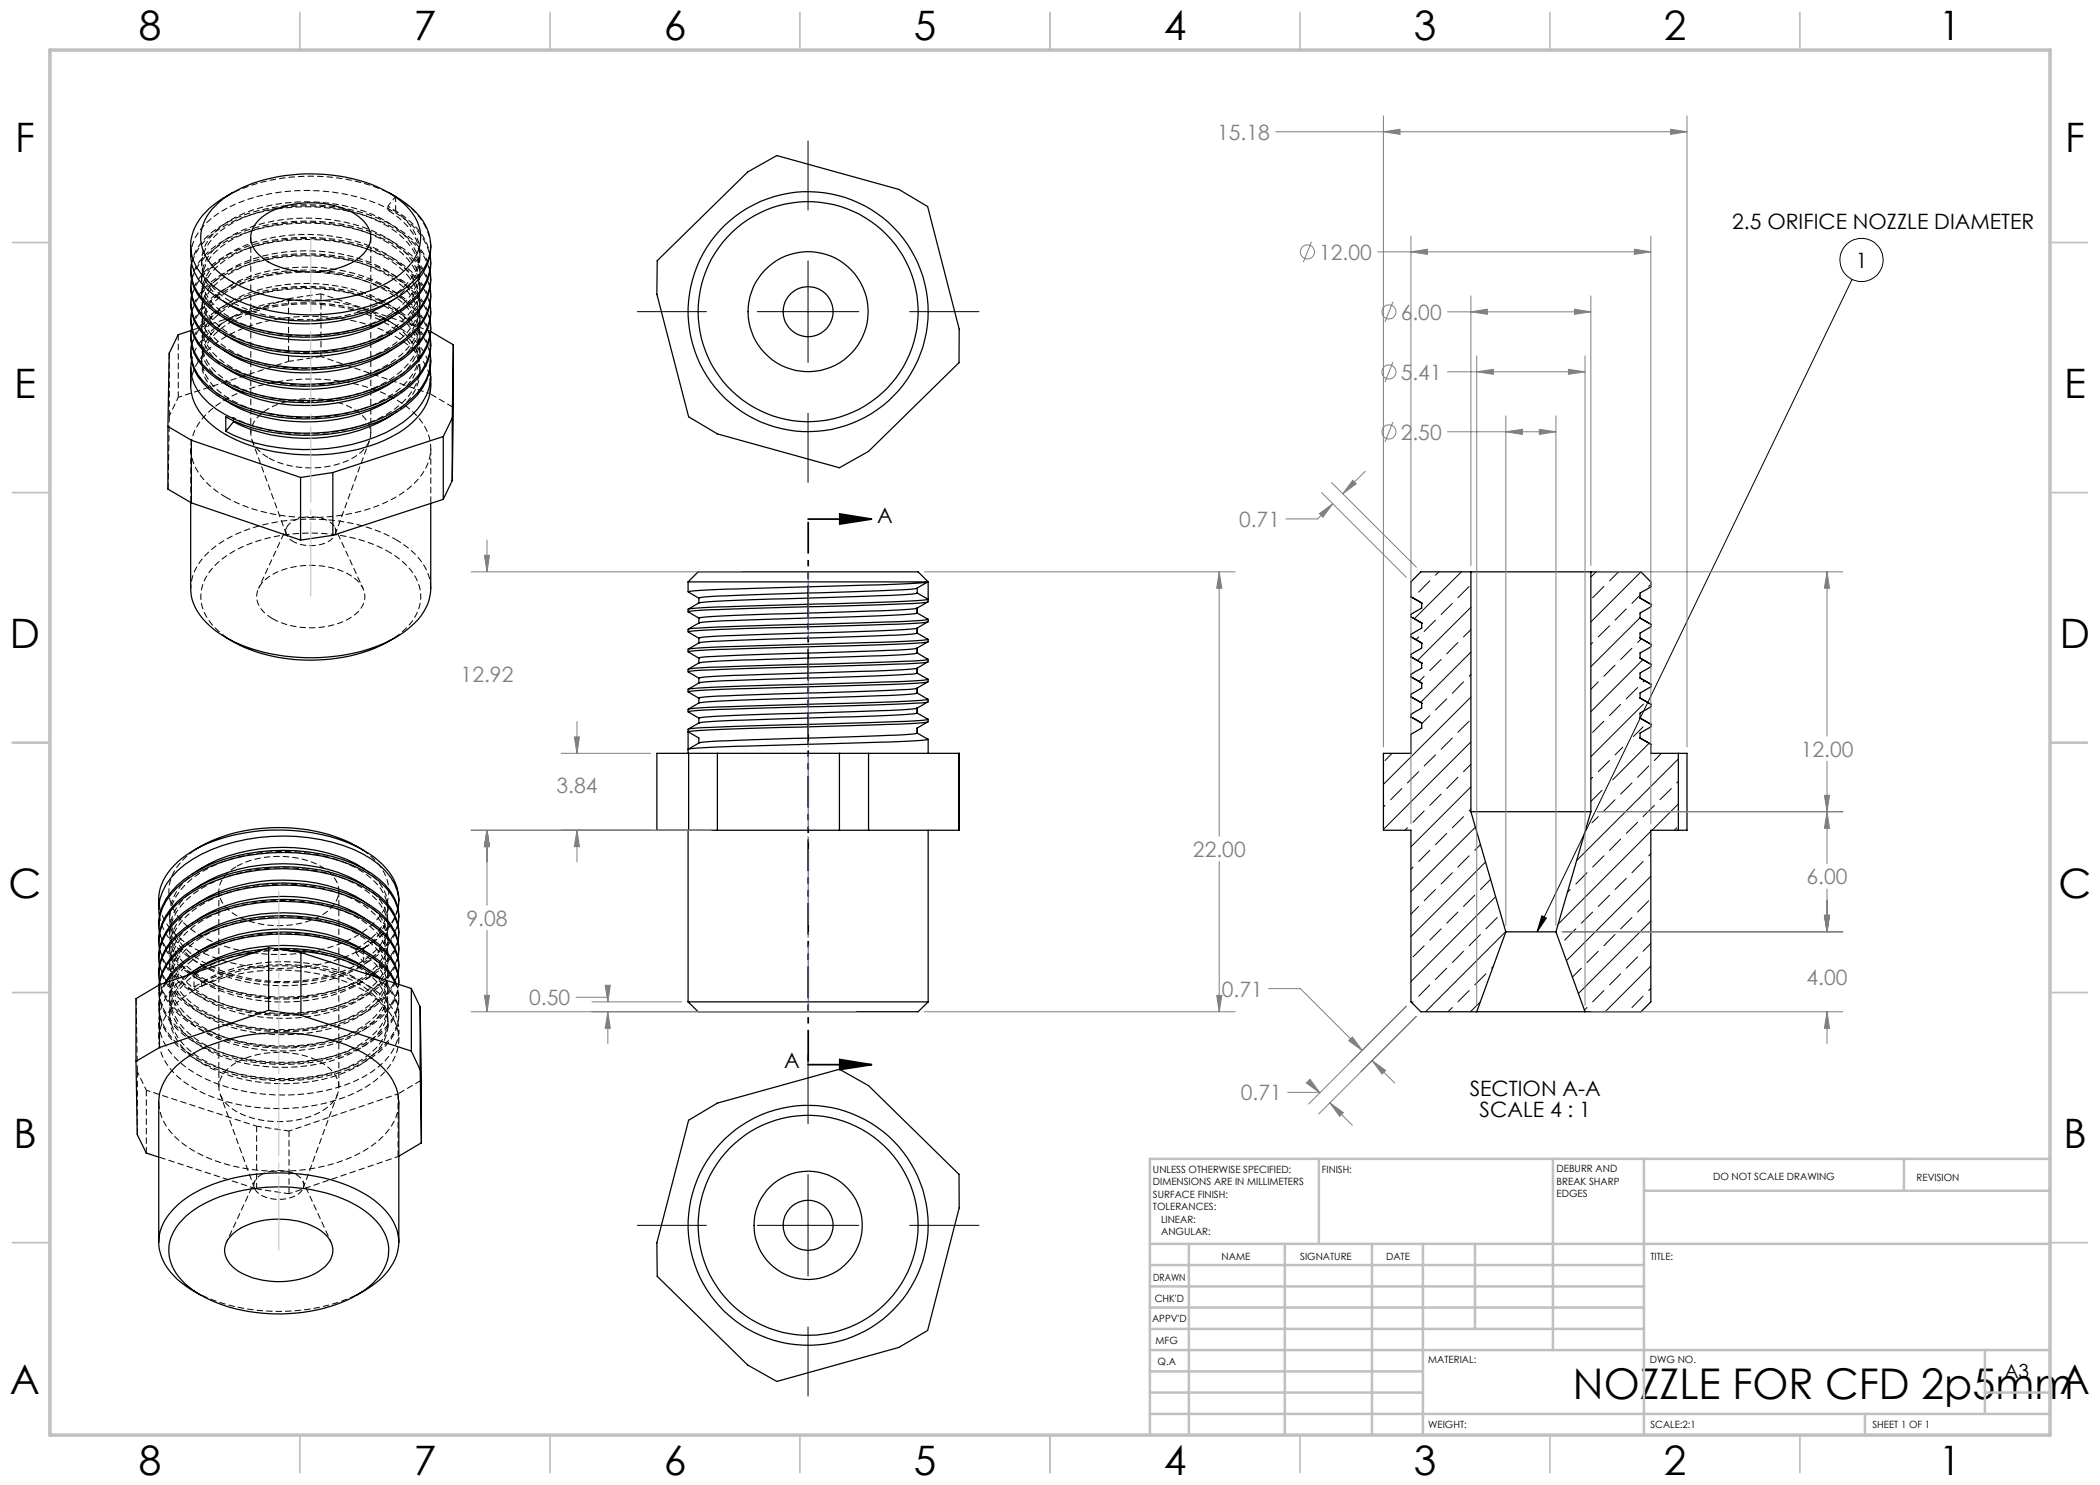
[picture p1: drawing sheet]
<svg xmlns="http://www.w3.org/2000/svg" width="420mm" height="297mm" viewBox="0 0 420 297" stroke-linecap="round" stroke-linejoin="round" font-family="sans-serif">
<defs><g id="words">
<text font-size="8.5" x="314.6" y="279.7">NOZZLE FOR CFD 2p5mmA</text>
<g font-size="8.1">
<text x="27.7" y="8">8</text>
<text x="82.7" y="8">7</text>
<text x="132.7" y="8">6</text>
<text x="182.7" y="8">5</text>
<text x="232.7" y="8">4</text>
<text x="282.7" y="8">3</text>
<text x="332.7" y="8">2</text>
<text x="387.7" y="8">1</text>
<text x="3" y="30.4">F</text>
<text x="413" y="30.4">F</text>
<text x="2.8" y="79.6">E</text>
<text x="412.8" y="79.6">E</text>
<text x="2" y="129.6">D</text>
<text x="412" y="129.6">D</text>
<text x="1.7" y="179.6">C</text>
<text x="411.7" y="179.6">C</text>
<text x="2.7" y="229.6">B</text>
<text x="412.7" y="229.6">B</text>
<text x="2" y="278.9">A</text>
<text x="27.7" y="295">8</text>
<text x="82.7" y="295">7</text>
<text x="132.7" y="295">6</text>
<text x="182.7" y="295">5</text>
<text x="232.7" y="295">4</text>
<text x="282.7" y="295">3</text>
<text x="332.7" y="295">2</text>
<text x="387.7" y="295">1</text>
</g>
<g font-size="4.2" fill="#808080">
<text x="243.4" y="27.9">15.18</text>
<text x="263.8" y="51.9">12.00</text>
<text x="280.1" y="63.9">6.00</text>
<text x="280.1" y="75.9">5.41</text>
<text x="280.1" y="87.9">2.50</text>
<text x="247.8" y="105.4">0.71</text>
<text x="92.1" y="136.5">12.92</text>
<text x="360.1" y="151.3">12.00</text>
<text x="111.3" y="158.6">3.84</text>
<text x="238.6" y="171.3">22.00</text>
<text x="361.3" y="176.9">6.00</text>
<text x="93.3" y="185.2">9.08</text>
<text x="361.3" y="196.9">4.00</text>
<text x="105.8" y="201.1">0.50</text>
<text x="244.4" y="199.3">0.71</text>
<text x="248.2" y="220.1">0.71</text>
</g>
<g font-size="4.2">
<text x="346.4" y="45.9">2.5 ORIFICE NOZZLE DIAMETER</text>
<text x="371.2" y="53.5">1</text>
<text x="175.4" y="104.5">A</text>
<text x="156.9" y="213.6">A</text>
<text x="294" y="219.2">SECTION A-A</text>
<text x="295.9" y="223.4">SCALE 4 : 1</text>
</g>
<text font-size="3.9" x="400.9" y="275.5">A3</text>
<g font-size="2">
<text x="230.6" y="234.6">UNLESS OTHERWISE SPECIFIED:</text>
<text x="230.6" y="237.1">DIMENSIONS ARE IN MILLIMETERS</text>
<text x="230.6" y="239.6">SURFACE FINISH:</text>
<text x="264.4" y="234.6">FINISH:</text>
<text x="311.3" y="234.5">DEBURR AND</text>
<text x="311.3" y="237">BREAK SHARP</text>
<text x="311.3" y="239.5">EDGES</text>
<text x="342.6" y="236">DO NOT SCALE DRAWING</text>
<text x="383.3" y="236.2">REVISION</text>
<text x="230.6" y="242.1">TOLERANCES:</text>
<text x="232.2" y="244.6">LINEAR:</text>
<text x="232.2" y="247.1">ANGULAR:</text>
<text x="244.3" y="252">NAME</text>
<text x="260" y="251.9">SIGNATURE</text>
<text x="277.2" y="251.9">DATE</text>
<text x="330.1" y="251.9">TITLE:</text>
<text x="230.6" y="256.1">DRAWN</text>
<text x="230.9" y="260.3">CHK'D</text>
<text x="230.4" y="264.4">APPV'D</text>
<text x="231.1" y="268.8">MFG</text>
<text x="231.5" y="273">Q.A</text>
<text x="285.6" y="272.5">MATERIAL:</text>
<text x="330" y="272.5">DWG NO.</text>
<text x="285.6" y="285.5">WEIGHT:</text>
<text x="330.1" y="285.6">SCALE:2:1</text>
<text x="374.5" y="285.6">SHEET 1 OF 1</text>
</g>
</g></defs>
<g fill="none" stroke="#000" stroke-width=".25">
<path d="M46.6 38.5a17.9 17.9 0 0 0-7.2 6.2 8.8 8.8 0 0 0 1.9 11.2 24.8 24.8 0 0 0 12.9 6.3 37.9 37.9 0 0 0 24.1-2.9 14.4 14.4 0 0 0 7.5-7.8 9.3 9.3 0 0 0-3.1-9.6l-1.7-1.3-1.9-1.3M77.7 38.5l1.4 .8M38.1 49.1a10.9 10.9 0 0 0 1.5 6.6 19.7 19.7 0 0 0 11.3 7.2 39.3 39.3 0 0 0 26.3-2.1 16.7 16.7 0 0 0 8.1-7.5l.5-1.5 .3-2.3M43.1 41.2a23.5 23.5 0 0 1 12.5-5.9 35.4 35.4 0 0 1 20.6 2.4 13.8 13.8 0 0 1 7.5 7.3 8.5 8.5 0 0 1-2.8 9.1 26.6 26.6 0 0 1-15.5 5.9 32.4 32.4 0 0 1-19.8-4.1 10.4 10.4 0 0 1-5.5-8.7 9.1 9.1 0 0 1 3-6zM51.5 44.2a14.7 14.7 0 0 1 10.9-3.6 15 15 0 0 1 10.1 3.4 4.5 4.5 0 0 1-.3 7.2 14.7 14.7 0 0 1-9.3 3.2 16.3 16.3 0 0 1-10.5-2.9 4.6 4.6 0 0 1-.9-7.3zM86 50.9a9.5 9.5 0 0 1-2.5 8.1 23 23 0 0 1-10.6 6.3 38.9 38.9 0 0 1-26.2-1.1 15.4 15.4 0 0 1-7.9-7 7.5 7.5 0 0 1-.5-4.6M86 54.2a9.5 9.5 0 0 1-2.5 8.1 26.1 26.1 0 0 1-15.4 7.4 36.6 36.6 0 0 1-23.2-3.2 12.6 12.6 0 0 1-6.5-7.4l-.2-1.4 .1-1.9M86 57.5a9.5 9.5 0 0 1-2.5 8 24.5 24.5 0 0 1-13 7 38.7 38.7 0 0 1-23.8-1.8 15.4 15.4 0 0 1-7.9-7 7.5 7.5 0 0 1-.5-4.6M86.1 52.8a10.7 10.7 0 0 1-3.9 7.9 29.7 29.7 0 0 1-16.6 6.5 36.2 36.2 0 0 1-20.7-3.5 12.6 12.6 0 0 1-6.5-7.4l-.3-2.3M86.1 56.1a10.5 10.5 0 0 1-3.9 7.9 30.1 30.1 0 0 1-16.6 6.5 38.3 38.3 0 0 1-18.9-2.6 15.4 15.4 0 0 1-7.9-7 9.4 9.4 0 0 1-.7-3.6M86.1 59.3a10.7 10.7 0 0 1-3.9 8 29.7 29.7 0 0 1-16.6 6.5 37.3 37.3 0 0 1-18.9-2.7 15.2 15.2 0 0 1-7.9-6.9 9.4 9.4 0 0 1-.7-3.7M86.1 49.1v.4"/>
<path d="M86.1 52.4v.4M86.1 55.6v.5M86.1 58.9v.4M131.4 52.1l18.1-17.7 5.9-3.3 24.4 6.8 5.7 3.4 6.3 24.5v6.7l-18.1 17.8-5.8 3.3-24.4-6.8-5.8-3.4-6.3-24.6zM38.1 73.6v3.5a10.9 10.9 0 0 0 5.2 8.6 33.6 33.6 0 0 0 20.1 5.3 33 33 0 0 0 17.4-5.1 11.4 11.4 0 0 0 5.3-8.5v-2.2M38.2 66.1l-2.6 .9-1.8 3.7-.2 14.6M78.5 60.1a30.2 30.2 0 0 1-17.7 4.7 28.9 28.9 0 0 1-15.8-4.4M78.5 63.4a32 32 0 0 1-20 4.5 27.2 27.2 0 0 1-13.5-4.2M78.5 66.6a32.1 32.1 0 0 1-22.2 4.4 25.5 25.5 0 0 1-11.3-4M78.5 69.9a30.9 30.9 0 0 1-17.7 4.7 28.9 28.9 0 0 1-15.8-4.4M78.5 73.1a32.1 32.1 0 0 1-22.2 4.4 25.5 25.5 0 0 1-11.3-4M78.5 76.4a30.2 30.2 0 0 1-17.7 4.7 28.9 28.9 0 0 1-15.8-4.3"/>
<path d="M78.5 79.7a32.6 32.6 0 0 1-22.2 4.4 26.7 26.7 0 0 1-11.3-4.1M86 60.7a9.5 9.5 0 0 1-2.5 8.1 26.1 26.1 0 0 1-15.4 7.5 38.5 38.5 0 0 1-21.4-2.3 15.2 15.2 0 0 1-7.9-7 7.5 7.5 0 0 1-.5-4.6M86 64a9.5 9.5 0 0 1-2.5 8.1 26.1 26.1 0 0 1-15.4 7.4 36.6 36.6 0 0 1-23.2-3.2 12.6 12.6 0 0 1-6.5-7.4l-.2-1.4 .1-1.9M86 67.3a9.5 9.5 0 0 1-2.5 8 23 23 0 0 1-10.6 6.4 38.9 38.9 0 0 1-26.2-1.2 15.4 15.4 0 0 1-7.9-6.9 7.5 7.5 0 0 1-.5-4.7M86 70.6a9.5 9.5 0 0 1-2.5 8 26.1 26.1 0 0 1-15.4 7.5 36.6 36.6 0 0 1-23.2-3.2 12.6 12.6 0 0 1-6.5-7.4l-.2-1.4 .1-1.9M86 73.8a9.6 9.6 0 0 1-2.5 8.1 24.5 24.5 0 0 1-13 7 38.7 38.7 0 0 1-23.8-1.8l-1.5-.8M86.1 62.6a10.5 10.5 0 0 1-3.9 7.9 30.1 30.1 0 0 1-16.6 6.5 36.2 36.2 0 0 1-20.7-3.5 12.6 12.6 0 0 1-6.5-7.4l-.3-2.3M86.1 65.9a10.7 10.7 0 0 1-3.9 7.9 29.7 29.7 0 0 1-16.6 6.5 37.8 37.8 0 0 1-18.9-2.6 15.4 15.4 0 0 1-7.9-7 9.4 9.4 0 0 1-.7-3.6M86.1 69.1a10.5 10.5 0 0 1-3.9 7.9 29.4 29.4 0 0 1-16.6 6.6 36.2 36.2 0 0 1-20.7-3.6 12.6 12.6 0 0 1-6.5-7.4l-.3-2.3M86.1 72.4a10.5 10.5 0 0 1-3.9 7.9 30.1 30.1 0 0 1-16.6 6.6 38.3 38.3 0 0 1-18.9-2.7l-1.5-.8v2.9M86.1 66.3l4.6 2.7M86.1 62.2v.4"/>
<path d="M86.1 65.4v.5M86.1 68.7v.4M86.1 72v.4M90.7 69l-.2 14.6M90.7 69l-.2 27.1M33.6 85.3l4.7 2.7M33.6 85.3v12.5l4.7 2.8M38.3 88l21.8 7.5M38.3 88v12.6M46.7 84.3l-1.5 2M46.7 84.2v.1M60.1 95.5v12.5"/>
<path d="M66.6 94.5l-6.5 1M66.6 94.5v12.6M78.5 82.9a32.1 32.1 0 0 1-22.2 4.4 28.8 28.8 0 0 1-9.6-3M88.7 87.3l-22.1 7.2M88.7 87.3v12.6M88.7 99.9l-22.1 7.2M90.5 83.6l-1.8 3.7M90.5 83.6v12.5M90.5 96.1l-1.8 3.8M38.1 100.5v17.2a10.1 10.1 0 0 0 3.9 7.5 27.9 27.9 0 0 0 15 6 36.7 36.7 0 0 0 22.4-3.9 13.4 13.4 0 0 0 6.4-7.2l.3-2.4v-17M38.3 100.6l21.8 7.4M66.6 107.1l-6.5 .9"/>
<path d="M137.6 116.4h48M137.6 116.4l2-2h44l2 2M137.6 116.4v2M137.7 118.4l2.1 1.2v1M183.4 118.6l2.2 1.3a354.7 354.7 0 0 1-26.6 1l-13.6 .5a46.2 46.2 0 0 0-7.7 .4l2.1-1.2M183.4 118.6a44.2 44.2 0 0 1-9 .6l-6.2 .2a533.5 533.5 0 0 0-28.3 1.1l-.1 .1M183.4 117.6v1M185.5 116.4l-1.1 .6a4.2 4.2 0 0 1-2.9 .9l-13.3 .5a652.4 652.4 0 0 0-28 1.1l-.4 .1M185.6 116.4v4a44.3 44.3 0 0 1-8 .5l-8.7 .3a789.1 789.1 0 0 0-30.8 1l-.4 .2 2.1 1.2v1M185.6 116.4l-6.2 .4-13 .4a556.2 556.2 0 0 0-28.7 1.1v.1M282.2 119.4l2.3 1.3M282.2 119.4l2.1 1.2v1l-2.1 1.3v.5l2.1 1.2v1l-2.1 1.3v.4"/>
<path d="M294.2 114.4h24M294.2 114.4h-10l-2 2v3M294.2 114.4v47.9M318.2 114.4h10l2 2v1l-2.2 1.2v1M318.2 114.4v47.9M328 119.6l2.2 1.3M45.2 127.5a33.2 33.2 0 0 0 23.5 3.9 28.5 28.5 0 0 0 10.4-3.9M137.6 121.8v.6M137.6 125.9v.5M137.6 129.9v.4M137.6 133.9v.5M137.6 137.9v.5"/>
<path d="M137.7 126.4l2.1 1.2M137.7 130.4l2.1 1.2v1M137.7 134.4l2.1 1.2M137.7 138.4l2.1 1.2v1M139.8 127.6v1M139.8 135.6v1M139.8 128.6l-2.1 1.2M139.8 132.6l-2.1 1.2M183.3 122.6l2.3 1.3a54.2 54.2 0 0 1-9.9 .6l-6.8 .2a645.5 645.5 0 0 0-31.2 1.1l2.1-1.2M183.3 134.5l2.3 1.4a54.2 54.2 0 0 1-9.9 .6l-6.8 .2a645.5 645.5 0 0 0-31.2 1.1l2.1-1.2M183.3 138.5l2.3 1.4h-.1a1261.7 1261.7 0 0 1-41.8 1.5l-6 .4 2.1-1.2M183.3 126.5l2.3 1.4-6.2 .4-13 .4a556.2 556.2 0 0 0-28.7 1.1v.1"/>
<path d="M183.3 130.5l2.3 1.4a44.3 44.3 0 0 1-8 .5l-8.7 .3a789.1 789.1 0 0 0-30.8 1l-.4 .2M183.4 125.6v1a36.1 36.1 0 0 1-7.2 .5l-8 .3a652.4 652.4 0 0 0-28 1.1l-.4 .1M183.4 129.6v1a69.8 69.8 0 0 1-10.9 .7l-23.9 .7-6 .3-2.8 .3M183.4 133.6l-.1 1.1a615 615 0 0 1-30.8 1.2l-5.7 .2a36.9 36.9 0 0 0-7 .5M183.4 137.6v1a44.2 44.2 0 0 1-9 .6l-6.2 .2a533.5 533.5 0 0 0-28.3 1.1l-.1 .1M183.4 121.6v1a292.3 292.3 0 0 1-24.2 1.1l-12.4 .4a36.9 36.9 0 0 0-7 .5M185.5 120.4l-1.1 .7a4.4 4.4 0 0 1-2.9 .8l-13.3 .5a474.5 474.5 0 0 0-28.3 1.2h-.1M185.5 124.4l-1.1 .7a4.4 4.4 0 0 1-2.9 .8l-13.3 .5a652.4 652.4 0 0 0-28 1.1l-.4 .1M185.5 128.4l-1.1 .6a4.2 4.2 0 0 1-2.9 .9l-13.3 .5a652.4 652.4 0 0 0-28 1.1l-.4 .1M185.5 132.4l-1.1 .7a4.4 4.4 0 0 1-2.9 .8l-15.5 .6a463.1 463.1 0 0 0-26.1 1.1h-.1M185.5 136.5l-1.1 .6a4.2 4.2 0 0 1-2.9 .8l-13.3 .5a652.4 652.4 0 0 0-28 1.1l-.4 .1M185.6 139.9v.5h-.1a1261.7 1261.7 0 0 1-41.8 1.5l-6 .4 2.1 1.3v1"/>
<path d="M185.6 123.9v.5a54.2 54.2 0 0 1-9.9 .6l-6.8 .2a645.5 645.5 0 0 0-31.2 1.1v.1M185.6 127.9v.5h-.1a550.9 550.9 0 0 1-29 1.1l-11.1 .4a46.2 46.2 0 0 0-7.7 .4M185.6 131.9v.5a44.3 44.3 0 0 1-8 .5l-8.7 .3a789.1 789.1 0 0 0-30.8 1l-.4 .2M185.6 135.9v.4a85.2 85.2 0 0 1-12 .7l-28.2 .8a49.8 49.8 0 0 0-7.7 .6M282.2 139.4l2.3 1.3M282.2 131.4l2.3 1.3M282.2 127.3l2.3 1.4M282.2 139.4l2.1 1.2v1l-2.1 1.3v.5M282.2 131.4l2.1 1.2v1l-2.1 1.3v.5l2.1 1.2v1l-2.1 1.2v.6M282.2 127.3l2.1 1.3v1l-2.1 1.3v.5M282.3 135.4l2.2 1.3M282.3 123.4l2.2 1.3"/>
<path d="M328 139.6l2.2 1.2M328 135.6l2.2 1.2M328 131.6l2.2 1.3M328 127.6l2.2 1.2M328 123.6l2.2 1.3M328 127.6l2.2 1.3M328 135.6l2.2 1.3M330.1 136.8l.1 .1M330.1 132.9h.1M330.1 128.8l.1 .1M330.2 120.9v.5l-2.2 1.2v1M330.2 124.9v.5l-2.2 1.2v1"/>
<path d="M330.2 128.9v.5l-2.2 1.2v1M330.2 132.9v.4l-2.2 1.3v1M330.2 136.9v.5l-2.2 1.2v1l2.2 1.3M131.4 150.7h60.4v15.3h-60.4zM137.6 141.8v.6M137.6 145.9v4.8M137.7 150.7v15.3M139.8 148.6l-2.1 1.2M143.5 150.7v15.3M167.9 150.7v15.3M173.7 150.7v15.3M183.3 142.6l2.3 1.3a44.3 44.3 0 0 1-8 .5l-8.7 .3a789.1 789.1 0 0 0-30.8 1l-.4 .1 2.1-1.2"/>
<path d="M183.3 146.5l2.3 1.3a85.2 85.2 0 0 1-12 .7l-28.2 .8-5.8 .3-2 .3M183.4 141.6v1l-.4 .1a876.2 876.2 0 0 1-34.4 1.3l-1.8 .1a39.7 39.7 0 0 0-7 .5M183.4 145.6v1a36.1 36.1 0 0 1-7.2 .5l-8 .3a652.4 652.4 0 0 0-28 1.1l-.4 .1M185.5 140.4l-1.1 .7a4.4 4.4 0 0 1-2.9 .8l-13.3 .5a533.5 533.5 0 0 0-28.3 1.1l-.1 .1M185.5 144.4l-2.2 1.3M185.6 143.9v.5a54.2 54.2 0 0 1-9.9 .6l-6.8 .2a645.5 645.5 0 0 0-31.2 1.1l-.1 .1 2.2 1.2v1M185.6 147.8v2.9M191.8 150.7v15.3M282.2 143.4l2.1 1.2M282.2 143.4l2.1 1.2v1l-2.1 1.3v3.8h-5.5v15.3h5.5v34.4l2 1.9h11.1M328 147.6l2.2 1.2M328 143.6l2.2 1.2"/>
<path d="M328 147.6l2.2 1.3M330.1 148.8l.1 .1M330.1 144.8h.1M330.1 140.8l.1 .1M330.2 140.9v.5l-2.2 1.2v1M330.2 144.8v.6l-2.2 1.2v1M330.2 148.9v1.8h7.2v15.3h-7.2v34.4l-2 1.9h-11.2M335.7 150.7v15.3M40.2 169.2a34.4 34.4 0 0 1 30.8-.1l1.7 1M40.2 169.3l-1.4 .8M72.9 173.8a30.2 30.2 0 0 0-18.5-4.3 29.8 29.8 0 0 0-15 4.7M72.9 177.1a29.9 29.9 0 0 0-18.5-4.3 29.8 29.8 0 0 0-15 4.7"/>
<path d="M137.6 166v34.4M185.6 166v34.4M294.2 162.3h24M294.2 162.3l7 24.1M318.2 162.3l-7 24.1M31.7 184.7v.5M31.7 188v.4M31.7 191.3v.4M31.7 194.6v.4M31.9 197v12.5M31.9 197l-4.7 2.7v12.6M33 196.6a16.2 16.2 0 0 1 7.4-6.6 38.5 38.5 0 0 1 30.3-.9 15.8 15.8 0 0 1 8.2 6.9l.3 .7"/>
<path d="M33.2 196.5a20.3 20.3 0 0 1 11.4-7.8 40.2 40.2 0 0 1 24.1 0 19.3 19.3 0 0 1 9.4 6.3l.9 1.6M38.8 194.6h.1M50.9 190.5a32.3 32.3 0 0 0-12.1 4.1M52.7 189.9a31.2 31.2 0 0 0-15.3 5.2M53.7 189.5v12.6M53.7 189.5l-21.8 7.5M53.7 189.5l6.5 1M55 189.7a33.6 33.6 0 0 1 19.3 4.6l1.8 1.4M57.6 190.1a31.5 31.5 0 0 1 16.7 4.6l.9 .7M60.2 190.5v12.6M60.2 190.5l22.1 7.2M72.9 180.4a28.1 28.1 0 0 0-16.2-4.4 31.1 31.1 0 0 0-17.3 4.8"/>
<path d="M72.9 183.6a29.9 29.9 0 0 0-18.5-4.3 29.8 29.8 0 0 0-15 4.7M72.9 186.9a29.9 29.9 0 0 0-18.5-4.3 28.9 28.9 0 0 0-15 4.7M72.9 190.2a29.6 29.6 0 0 0-18.5-4.3 29.8 29.8 0 0 0-15 4.6M72.9 193.4a29.9 29.9 0 0 0-18.5-4.2 29.8 29.8 0 0 0-15 4.6M79.6 181.7a8.3 8.3 0 0 0-2.6-7.6 23.4 23.4 0 0 0-12.9-6.2 38.5 38.5 0 0 0-23.7 2.9 16 16 0 0 0-7.9 7.6 8.2 8.2 0 0 0-.6 4.9M79.6 185a8.3 8.3 0 0 0-2.6-7.6 22.3 22.3 0 0 0-10.5-5.7 39.2 39.2 0 0 0-26.1 2.4 16.4 16.4 0 0 0-7.9 7.6 8.3 8.3 0 0 0-.6 4.9M79.6 188.2a8.3 8.3 0 0 0-2.6-7.5 22 22 0 0 0-10.5-5.7 39 39 0 0 0-26.1 2.3 16 16 0 0 0-7.9 7.7 8.2 8.2 0 0 0-.6 4.9M79.6 191.5a8.3 8.3 0 0 0-2.6-7.6 23.4 23.4 0 0 0-12.9-6.2 38.5 38.5 0 0 0-23.7 2.9 16 16 0 0 0-7.9 7.6 8.2 8.2 0 0 0-.6 4.9M79.6 194.8a8.3 8.3 0 0 0-2.6-7.6 22 22 0 0 0-10.5-5.7 39 39 0 0 0-26.1 2.4 16.4 16.4 0 0 0-7.9 7.6 8.2 8.2 0 0 0-.6 4.9M79.7 196.8a9.4 9.4 0 0 0-3.9-7.5 29.4 29.4 0 0 0-16.6-5.7 36.7 36.7 0 0 0-20.6 4.6 13.2 13.2 0 0 0-6.7 8.8M79.7 186.4a9.3 9.3 0 0 0-3.9-7.3 29.4 29.4 0 0 0-16.6-5.7 35.9 35.9 0 0 0-20.6 4.6 13.8 13.8 0 0 0-6.6 8.1l-.2 1.9M79.8 183.5a9.3 9.3 0 0 0-4-7.7 29.4 29.4 0 0 0-16.6-5.7 36.7 36.7 0 0 0-20.6 4.6 13.8 13.8 0 0 0-6.6 8.1l-.2 1.9"/>
<path d="M79.8 190.1a8.7 8.7 0 0 0-2.8-6.6 22 22 0 0 0-10.5-5.7 39 39 0 0 0-26.1 2.4 16 16 0 0 0-7.9 7.6l-.5 1.5-.2 2M79.8 193.3a9.3 9.3 0 0 0-4-7.7 29.4 29.4 0 0 0-16.6-5.7 35.9 35.9 0 0 0-20.6 4.6 13.8 13.8 0 0 0-6.6 8.1l-.2 2M79.8 196.6a8.7 8.7 0 0 0-2.8-6.5 22 22 0 0 0-10.5-5.7 39 39 0 0 0-26.1 2.3 16.4 16.4 0 0 0-7.9 7.6l-.5 1.5-.2 1.2M79.8 180.3a10.1 10.1 0 0 0-4.1-8.1 29.4 29.4 0 0 0-16.5-6 37.1 37.1 0 0 0-19.9 3.6 14.5 14.5 0 0 0-7.3 7.9 12.5 12.5 0 0 0-.3 4.2M79.8 186.4v.4M82.3 197.7v12.5M82.3 197.7l1.7 3.7M301.2 186.4h10M301.2 186.4l-5.9 15.9M311.2 186.4l5.8 15.9M27.2 212.3l.2 14.6 1.8 3.7 2.5 .8M31.9 209.5l-4.7 2.8"/>
<path d="M53.7 202.1l-21.8 7.4M53.7 202.1l6.5 1M60.2 203.1l22.1 7.1M82.3 210.2l1.7 3.8M84 214l.3 14.6M84 201.4v12.6M84 201.4l.3 14.6v12.6M137.6 200.4h48M137.6 200.4l2 1.9h44l2-1.9M295.3 202.3h21.7M84.3 228.6l-4.5 2.6M137.7 224l5.8-3.4 24.4-6.7 5.8 3.2 18.1 17.8v6.7l-6.3 24.5-5.7 3.4-24.4 6.8-5.9-3.3-18.1-17.7v-6.7z"/>
<path d="M31.7 248.5v-28.1a10.9 10.9 0 0 1 5.2-8.5 32.4 32.4 0 0 1 18.7-5.4 33.5 33.5 0 0 1 18.8 5.2 11.2 11.2 0 0 1 5.3 8.4l.1 28.4M37.2 243.2a26.8 26.8 0 0 1 15.6-5.7 32.9 32.9 0 0 1 18.7 3.7 11.9 11.9 0 0 1 6.2 7.8 9.1 9.1 0 0 1-3.8 8.2 28.5 28.5 0 0 1-17.3 5.6 30.9 30.9 0 0 1-18-4.8 10.1 10.1 0 0 1-4.8-8 9.3 9.3 0 0 1 3.4-6.8zM40.2 259a15.8 15.8 0 0 1-7.6-7 8.8 8.8 0 0 1 2.3-10.4 25.4 25.4 0 0 1 14.3-6.5 36.8 36.8 0 0 1 23.8 3.7 13 13 0 0 1 6.6 8.1 9 9 0 0 1-2.6 8l-2.4 2.1-3.3 2M46.4 247a13.9 13.9 0 0 1 10.4-3.1 12.2 12.2 0 0 1 8.9 3.7 4.2 4.2 0 0 1-1.4 6.3 15.4 15.4 0 0 1-11 2.2 11.7 11.7 0 0 1-7.3-3.3 4 4 0 0 1 .4-5.8z"/>
<circle cx="161.6" cy="62.3" r="12"/>
<circle cx="161.6" cy="62.4" r="22"/>
<circle cx="161.6" cy="62.3" r="24"/>
<circle cx="161.6" cy="62.3" r="5"/>
<circle cx="161.6" cy="245.1" r="22"/>
<circle cx="161.6" cy="245.1" r="24"/>
<circle cx="161.6" cy="245.1" r="10.8"/>
<circle cx="161.6" cy="245.1" r="5"/>
</g>
<g fill="none" stroke="#000" stroke-width=".2" stroke-dasharray="1.3 .6" stroke-dashoffset=".1" stroke-linecap="butt">
<path d="M45.2 39.3a37.6 37.6 0 0 1 26.9-2.8l3.7 1.2 3.3 1.6M38.2 51.1a9.6 9.6 0 0 1 4.1-7.5 29.6 29.6 0 0 1 16.7-5.5 36.4 36.4 0 0 1 20.1 4.5 14 14 0 0 1 6.8 8l.2 1.7M50.2 47.5v39.2M57.7 59.7v12.6M63.6 54.3a30.1 30.1 0 0 1 15.5 5.1 11 11 0 0 1 4.9 7.6M33.9 70.6v12.6M35.7 79.5v-12.6M64.2 71.3v-12.5M86 66.2v12.5M45.2 99.5a37.4 37.4 0 0 0 25.2 3.2 24.8 24.8 0 0 0 12.8-6.4 9 9 0 0 0-.2-13.5 27.1 27.1 0 0 0-15.7-6.7 36.8 36.8 0 0 0-22.4 3.9 13.1 13.1 0 0 0-6.6 8.1 9.8 9.8 0 0 0 4.1 9.4l2.8 2M74.2 86.7v-39.2M43.8 178.2v39.2"/>
<path d="M38.8 198.1a13.4 13.4 0 0 0-6.8 8 9.7 9.7 0 0 0 3.8 9.5 30.1 30.1 0 0 0 18 6.1 34.2 34.2 0 0 0 20.4-5 11.6 11.6 0 0 0 5.5-8.3 10.2 10.2 0 0 0-4.4-8.6 31 31 0 0 0-18.3-5.8 35.3 35.3 0 0 0-18.2 4.1M57.6 190.1a36.4 36.4 0 0 0-6.7 .4M71.2 189.8a11.8 11.8 0 0 0 6.1-6.7l.3-1.2M27.5 214.3v12.6M67.8 217.4v-39.2M79.6 218.8v12.5M29.3 230.6v-12.5M51.3 225.2v12.6M57.8 238.7v-12.5M72.7 258.2a37.4 37.4 0 0 1-25.2 3.2 29.7 29.7 0 0 1-8.7-3.2"/>
</g>
<g fill="none" stroke="#000" stroke-width=".2" stroke-dasharray="1.3 .6" stroke-dashoffset="-.1" stroke-linecap="butt">
<path d="M79.1 39.3a14 14 0 0 1 6.8 8l.2 2.2M57.7 59.7l-19.5 6.4M38.2 77.1a10.6 10.6 0 0 1 4.9-8.4 31.9 31.9 0 0 1 18.5-5.4 33.8 33.8 0 0 1 19 4.9 11.6 11.6 0 0 1 5.5 8.4l.1 .5M40.4 65.2a10.2 10.2 0 0 1 5.1-6.9 29.2 29.2 0 0 1 14.7-4M53.7 91.6a18.6 18.6 0 0 0 17.3-.3 5.3 5.3 0 0 0 2.9-6 8.5 8.5 0 0 0-5.7-4.6 18.8 18.8 0 0 0-14.9 1.3 5.3 5.3 0 0 0-2.9 6 6.8 6.8 0 0 0 3.3 3.6M86.2 100.7v-11M39.4 174.2a10.6 10.6 0 0 0-5.4 8.9M39.4 177.5a10.6 10.6 0 0 0-5.4 8.9M47.3 173.3a18.6 18.6 0 0 1 17.3 .2 5.3 5.3 0 0 1 2.9 6 8.5 8.5 0 0 1-5.7 4.7 18.8 18.8 0 0 1-14.9-1.3 5.3 5.3 0 0 1-2.9-6 6.8 6.8 0 0 1 3.3-3.6M39.4 180.7a10.6 10.6 0 0 0-5.4 9M39.4 184a10.6 10.6 0 0 0-5.4 8.9M39.4 187.3a10.6 10.6 0 0 0-5.4 8.9"/>
<path d="M39.4 190.5a10.6 10.6 0 0 0-5.4 9M39.4 193.8a10.6 10.6 0 0 0-5.4 8.9M47.3 212.5a18.6 18.6 0 0 1 17.3 .2 5.3 5.3 0 0 1 2.9 6 8.5 8.5 0 0 1-5.7 4.7 18.8 18.8 0 0 1-14.9-1.3 5.3 5.3 0 0 1-2.9-6 6.8 6.8 0 0 1 3.3-3.6M77.6 204.2a8.5 8.5 0 0 0-3.6-6.7 26.5 26.5 0 0 0-15.1-5.1 33.3 33.3 0 0 0-18.6 4M51.3 237.8l-19.5-6.4M79.8 220.4a10.5 10.5 0 0 1-4.7 8.2 31.5 31.5 0 0 1-18.4 5.6 34.2 34.2 0 0 1-19.1-4.8 11.9 11.9 0 0 1-5.8-8.3v-.7"/>
</g>
<g fill="none" stroke="#000" stroke-width=".2" stroke-dasharray="1.3 .6" stroke-dashoffset=".4" stroke-linecap="butt">
<path d="M38.2 53.9a9.7 9.7 0 0 1 4.1-7 29.6 29.6 0 0 1 16.7-5.5 36.4 36.4 0 0 1 20.1 4.4 14 14 0 0 1 6.8 8.1l.2 1.6M38.2 57.2a9.7 9.7 0 0 1 4.1-7 29.6 29.6 0 0 1 16.7-5.5 36.4 36.4 0 0 1 20.1 4.4 14 14 0 0 1 6.8 8l.2 1.7M38.3 52.6a11.3 11.3 0 0 1 5.5-7.2 33.7 33.7 0 0 1 20.2-4.4 32.2 32.2 0 0 1 16.8 5.5 12 12 0 0 1 5.2 7.7M38.3 55.8a11.3 11.3 0 0 1 5.5-7.1 33.7 33.7 0 0 1 20.2-4.4 32.2 32.2 0 0 1 16.8 5.5 12 12 0 0 1 5.2 7.7M38.3 59.1a11.3 11.3 0 0 1 5.5-7.2 33.7 33.7 0 0 1 20.2-4.3 32.2 32.2 0 0 1 16.8 5.5 12 12 0 0 1 5.2 7.6M40.3 55.4v.8M40.3 58.7v.8M40.3 52.2v.8M77.6 42v-.8M77.6 41.2l1.5-1.9M84 54.6v-.8M84 57.9v-.8"/>
<path d="M84 51.3v-.8M38.2 60.4a9.7 9.7 0 0 1 4.1-7 29.6 29.6 0 0 1 16.7-5.5 36.4 36.4 0 0 1 20.1 4.5 14 14 0 0 1 6.8 8l.2 1.7M38.2 63.7a9.7 9.7 0 0 1 4.1-7 29.6 29.6 0 0 1 16.7-5.5 36.4 36.4 0 0 1 20.1 4.4 14 14 0 0 1 6.8 8.1l.2 1.6M38.2 67a9.7 9.7 0 0 1 4.1-7 29.6 29.6 0 0 1 16.7-5.5 36.4 36.4 0 0 1 20.1 4.4 14 14 0 0 1 6.8 8l.2 1.7M38.2 70.2a9.7 9.7 0 0 1 4.1-7 29.6 29.6 0 0 1 16.7-5.5 36.4 36.4 0 0 1 20.1 4.5 14 14 0 0 1 6.8 8l.2 1.7M38.3 62.4a11.3 11.3 0 0 1 5.5-7.2 33.7 33.7 0 0 1 20.2-4.4 32.2 32.2 0 0 1 16.8 5.5 12 12 0 0 1 5.2 7.7M38.3 65.6a11.3 11.3 0 0 1 5.5-7.1 33.7 33.7 0 0 1 20.2-4.4 32.2 32.2 0 0 1 16.8 5.5 12 12 0 0 1 5.2 7.7M38.3 68.9a11.3 11.3 0 0 1 5.5-7.2 33.7 33.7 0 0 1 20.2-4.3 32.2 32.2 0 0 1 16.8 5.5 12 12 0 0 1 5.2 7.6M38.3 72.2a11.3 11.3 0 0 1 5.5-7.2 33.7 33.7 0 0 1 20.2-4.4 32.2 32.2 0 0 1 16.8 5.5 12 12 0 0 1 5.2 7.7M40.3 62v.8M40.3 65.2v.8M40.3 68.5v.8"/>
<path d="M40.3 71.8v.8M84 61.1v-.8M84 64.4v-.8M84 67.7v-.8M84 70.9v-.8M84 74.2v-.8M58.6 108.3a7.4 7.4 0 0 0 7.9-.6 2.07 2.07 0 0 0-.8-3.5 7.4 7.4 0 0 0-7.9 .6 2.07 2.07 0 0 0 .8 3.5M71.3 169.2a12.2 12.2 0 0 1 6.3 7.5 9.2 9.2 0 0 1-4.1 9 29.1 29.1 0 0 1-17.6 5.2 30.1 30.1 0 0 1-17.7-5.1 9.8 9.8 0 0 1-4.4-8.1 10.6 10.6 0 0 1 5.5-7.9l.9-.6M31.8 185.2a10.8 10.8 0 0 0 4.1 7.6 30.1 30.1 0 0 0 16.7 6.4 36.4 36.4 0 0 0 20.1-3.4 13 13 0 0 0 6.8-7.4l.2-1.5M31.8 188.5a10.8 10.8 0 0 0 4.1 7.6 30.1 30.1 0 0 0 16.7 6.4 36.4 36.4 0 0 0 20.1-3.5 13 13 0 0 0 6.8-7.3l.2-1.6M31.8 191.8a10.8 10.8 0 0 0 4.1 7.6 30.1 30.1 0 0 0 16.7 6.4 36.4 36.4 0 0 0 20.1-3.5 13 13 0 0 0 6.8-7.4l.2-1.5M31.8 195a10.8 10.8 0 0 0 4.1 7.6 30.1 30.1 0 0 0 16.7 6.4 36.4 36.4 0 0 0 20.1-3.4 13 13 0 0 0 6.8-7.4l.2-1.5"/>
<path d="M31.8 198.3a10.8 10.8 0 0 0 4.1 7.6 30.1 30.1 0 0 0 16.7 6.4 36.4 36.4 0 0 0 20.1-3.5 13 13 0 0 0 6.8-7.3l.2-1.6M31.8 197v.8M31.9 183.3a12.3 12.3 0 0 0 5.6 7.9 33.9 33.9 0 0 0 20.1 5.3 31.8 31.8 0 0 0 16.8-4.6 11 11 0 0 0 5.2-7M31.9 186.6a12.3 12.3 0 0 0 5.6 7.9 33.9 33.9 0 0 0 20.1 5.3 31.8 31.8 0 0 0 16.8-4.6 11 11 0 0 0 5.2-7M31.9 189.8a12.3 12.3 0 0 0 5.6 7.9 33.9 33.9 0 0 0 20.1 5.4 31.8 31.8 0 0 0 16.8-4.7 11 11 0 0 0 5.2-6.9M31.9 193.1a12.3 12.3 0 0 0 5.6 7.9 33.9 33.9 0 0 0 20.1 5.3 31.8 31.8 0 0 0 16.8-4.6 11 11 0 0 0 5.2-7M33.9 186.2v.8M33.9 189.4v.8M33.9 192.7v.8M33.9 196v.8M33.9 199.2v.8M33.9 182.9v.8"/>
<path d="M38.8 194.6l1.5 1.8M40.3 196.4v.9M71.2 190.6v-.8M71.2 190.6a11.8 11.8 0 0 0 6.1-6.7 7.6 7.6 0 0 0-2.1-7.4 23.3 23.3 0 0 0-14-5.9 33.6 33.6 0 0 0-21.1 3.9 12.5 12.5 0 0 0-6 7.4 9.3 9.3 0 0 0 3.6 9.2 27.4 27.4 0 0 0 15.2 5.9 31.2 31.2 0 0 0 19.8-4.1 9.8 9.8 0 0 0 4.9-7 8.5 8.5 0 0 0-3.6-7.2 26.5 26.5 0 0 0-15.1-5.1 33.2 33.2 0 0 0-18.8 4.2 12.5 12.5 0 0 0-6 7.4 9.3 9.3 0 0 0 3.6 9.2 27.4 27.4 0 0 0 15.2 5.8 31.2 31.2 0 0 0 19.8-4 9.8 9.8 0 0 0 4.9-7 8.5 8.5 0 0 0-3.6-7.2 26.5 26.5 0 0 0-15.1-5.1 33.2 33.2 0 0 0-18.8 4.2 12.5 12.5 0 0 0-6 7.3 9.3 9.3 0 0 0 3.6 9.3 27.4 27.4 0 0 0 15.2 5.8 31.2 31.2 0 0 0 19.8-4 9.8 9.8 0 0 0 4.9-7 8.5 8.5 0 0 0-3.6-7.3 26.5 26.5 0 0 0-15.1-5 33.2 33.2 0 0 0-18.8 4.1 12.5 12.5 0 0 0-6 7.4 9.3 9.3 0 0 0 3.6 9.2 27.4 27.4 0 0 0 15.2 5.9 31.2 31.2 0 0 0 19.8-4.1 9.8 9.8 0 0 0 4.9-7 8.5 8.5 0 0 0-3.6-7.2 26.5 26.5 0 0 0-15.1-5.1 33.2 33.2 0 0 0-18.8 4.2 12.5 12.5 0 0 0-6 7.4 9.3 9.3 0 0 0 3.6 9.2 27.4 27.4 0 0 0 15.2 5.8 31.2 31.2 0 0 0 19.8-4 9.8 9.8 0 0 0 4.9-7 8.5 8.5 0 0 0-3.6-7.2 26.5 26.5 0 0 0-15.1-5.1 33.2 33.2 0 0 0-18.8 4.2 12.5 12.5 0 0 0-6 7.3 9.3 9.3 0 0 0 3.6 9.3 27.4 27.4 0 0 0 15.2 5.8 31.2 31.2 0 0 0 19.8-4 9.8 9.8 0 0 0 4.9-7 8.5 8.5 0 0 0-3.6-7.3 26.5 26.5 0 0 0-15.1-5.1 33.2 33.2 0 0 0-18.8 4.2 12.5 12.5 0 0 0-6 7.4 9.3 9.3 0 0 0 3.6 9.2 27.4 27.4 0 0 0 15.2 5.9 31.2 31.2 0 0 0 19.8-4.1 9.8 9.8 0 0 0 4.9-7 8.5 8.5 0 0 0-3.6-7.2 26.5 26.5 0 0 0-15.1-5.1 33.3 33.3 0 0 0-18.6 4.1M72.7 192.5a13 13 0 0 0 6.8-7.4l.2-1.5M72.7 192.5l-1.5-1.9M77.6 185.3v-.8M77.6 188.6v-.8M77.6 191.9v-.8M77.6 195.1v-.8M77.6 198.4v-.8M77.6 182.1v-.8"/>
<path d="M31.8 201.6a10.8 10.8 0 0 0 4.1 7.6 30.1 30.1 0 0 0 16.7 6.4 36.4 36.4 0 0 0 20.1-3.5 13 13 0 0 0 6.8-7.4l.2-1.5M33.9 202.5v.8M77.6 201.7v-.8M77.6 204.9v-.8M79.7 202.7a9.2 9.2 0 0 0-3.6-7M52.2 235a7.4 7.4 0 0 1 7.9 .6 2.07 2.07 0 0 1-.8 3.4 7.4 7.4 0 0 1-7.9-.6 2.07 2.07 0 0 1 .8-3.4"/>
</g>
<path d="M79.1 42.2a14 14 0 0 1 6.8 8l.1 .7M57.3 105.5l-5.6 12.2M72.6 117.7l-5.6-12.2M50.9 236.3l-5.6 12.2M66.2 248.5l-5.6-12.2" fill="none" stroke="#000" stroke-width=".2" stroke-dasharray="1.3 .6" stroke-dashoffset=".6" stroke-linecap="butt"/>
<g fill="none" stroke="#000" stroke-width=".2" stroke-dasharray="1.3 .6" stroke-dashoffset=".2" stroke-linecap="butt">
<path d="M79.1 39.3v2.9M64.2 58.8l-6.5 .9M57.7 72.3l6.5-1M50.4 88.1l6.9 18.7M67 106.8l6.9-18.7M33 196.6a8.5 8.5 0 0 0-1.2 4.5M38.8 197.4v-2.8M72.7 189.6v2.9M79.7 199.4v-.7l-.5-2M44 218.8l6.9 18.8M51.3 237.8l6.5 .9M57.8 226.2l-6.5-1"/>
<path d="M60.7 237.6l6.8-18.8"/>
</g>
<path d="M77.6 42a12.8 12.8 0 0 1 6.1 7.3l.3 1.4M86 78.7l4.7 2.8M77.6 181.3a8.5 8.5 0 0 0-3.6-6.7l-1.1-.8M77.6 184.6a8.5 8.5 0 0 0-3.6-6.7l-1.1-.8M77.6 187.9a8.5 8.5 0 0 0-3.6-6.7l-1.1-.8M77.6 191.1a8.5 8.5 0 0 0-3.6-6.7l-1.1-.8M77.6 194.4a8.5 8.5 0 0 0-3.6-6.7l-1.1-.8M77.6 197.7a8.5 8.5 0 0 0-3.6-6.7l-1.1-.9M31.8 204.3v3.6M77.6 200.9a8.5 8.5 0 0 0-3.6-6.7l-1.1-.8M84.3 216l-4.7 2.8" fill="none" stroke="#000" stroke-width=".2" stroke-dasharray="1.3 .6" stroke-dashoffset="-.2" stroke-linecap="butt"/>
<g fill="none" stroke="#000" stroke-width=".2" stroke-dasharray="1.3 .6" stroke-linecap="butt">
<path d="M84 51.3a10.8 10.8 0 0 1-5.5 8.8M84 54.6a10.8 10.8 0 0 1-5.5 8.7M84 57.9a10.8 10.8 0 0 1-5.5 8.7M84 61.1a10.8 10.8 0 0 1-5.5 8.8M84 64.4a10.8 10.8 0 0 1-5.5 8.7M84 67.7a10.8 10.8 0 0 1-5.5 8.7M84 70.9a10.8 10.8 0 0 1-5.5 8.8M84 74.2a10.8 10.8 0 0 1-5.5 8.7M86.1 66.3l-.1-.1M33.9 83.2l-.3 14.6M38.2 89.7v10.8M46.7 83.5v.7"/>
<path d="M86.2 117.7a10.8 10.8 0 0 0-5.2-8.6l-1.9-1.2M54.5 123.7a16.6 16.6 0 0 0 16.1-.5 4.4 4.4 0 0 0 1.9-5.7 9.7 9.7 0 0 0-7.2-4.2 15.9 15.9 0 0 0-11.9 2.3 4.3 4.3 0 0 0-.1 7.3l1.2 .8M31.8 197.8v.4M37.4 195.1a12.4 12.4 0 0 0-5.6 8.7 10.8 10.8 0 0 0 4.1 8.6 30.1 30.1 0 0 0 16.7 6.4 36.4 36.4 0 0 0 20.1-3.4 13 13 0 0 0 6.8-7.4 8.4 8.4 0 0 0-2.4-8.2 25.6 25.6 0 0 0-15.4-6.6 37 37 0 0 0-22.9 4.2M72.7 189.6a13 13 0 0 0 6.8-7.3l.1-.6M72.7 189.6a13.4 13.4 0 0 0 6.9-8l.2-1.8M79.8 199.8v-.4M27.5 214.3l-.3-14.6M31.8 201.1v.4M79.8 203.1v-.4M79.6 231.3l.2-.1"/>
</g>
<path d="M77.6 41.2a12.8 12.8 0 0 1 6.1 7.3 9.1 9.1 0 0 1-3.3 9.3 27 27 0 0 1-15.1 5.9 33.2 33.2 0 0 1-18.8-3.2 11.5 11.5 0 0 1-6-6.7 7.7 7.7 0 0 1 2.4-7.3 23.7 23.7 0 0 1 14.1-5.9 33.6 33.6 0 0 1 20.6 3.9 12.8 12.8 0 0 1 6.1 7.3 9.1 9.1 0 0 1-3.3 9.2 27 27 0 0 1-15.1 6 33.2 33.2 0 0 1-18.8-3.2 11.5 11.5 0 0 1-6-6.7 7.7 7.7 0 0 1 2.4-7.4 23.7 23.7 0 0 1 14.1-5.8 33.6 33.6 0 0 1 20.6 3.8 12.8 12.8 0 0 1 6.1 7.4 9.1 9.1 0 0 1-3.3 9.2 27 27 0 0 1-15.1 6 33.2 33.2 0 0 1-18.8-3.2 11.5 11.5 0 0 1-6-6.7 7.7 7.7 0 0 1 2.4-7.4 23.7 23.7 0 0 1 14.1-5.9 33.6 33.6 0 0 1 20.6 3.9 12.8 12.8 0 0 1 6.1 7.3 9.2 9.2 0 0 1-3.3 9.3 27 27 0 0 1-15.1 5.9 33.2 33.2 0 0 1-18.8-3.2 11.5 11.5 0 0 1-6-6.7 7.7 7.7 0 0 1 2.4-7.3 23.7 23.7 0 0 1 14.1-5.9 33.6 33.6 0 0 1 20.6 3.9 12.8 12.8 0 0 1 6.1 7.3 9.1 9.1 0 0 1-3.3 9.2 27 27 0 0 1-15.1 6 33.2 33.2 0 0 1-18.8-3.2 11.5 11.5 0 0 1-6-6.7 7.7 7.7 0 0 1 2.4-7.4 23.7 23.7 0 0 1 14.1-5.8 33.6 33.6 0 0 1 20.6 3.8 12.8 12.8 0 0 1 6.1 7.4 9.2 9.2 0 0 1-3.3 9.2 27 27 0 0 1-15.1 6 33.2 33.2 0 0 1-18.8-3.2 11.5 11.5 0 0 1-6-6.7 7.7 7.7 0 0 1 2.4-7.4 23.7 23.7 0 0 1 14.1-5.9 33.6 33.6 0 0 1 20.6 3.9 12.8 12.8 0 0 1 6.1 7.3 9.1 9.1 0 0 1-3.3 9.3 27 27 0 0 1-15.1 5.9 33.2 33.2 0 0 1-18.8-3.2 11.5 11.5 0 0 1-6-6.7 7.7 7.7 0 0 1 2.4-7.3 23.7 23.7 0 0 1 14.1-5.9 33.6 33.6 0 0 1 20.6 3.9 12.8 12.8 0 0 1 6.1 7.3 9.1 9.1 0 0 1-3.3 9.2 27 27 0 0 1-15.1 6 33.3 33.3 0 0 1-18.6-3.1M45 60.4a9.3 9.3 0 0 1-4.6-7.7M45 63.7a9.3 9.3 0 0 1-4.6-7.7M45 66.9a9.3 9.3 0 0 1-4.6-7.7M45 70.2a9.3 9.3 0 0 1-4.6-7.7M45 73.5a9.3 9.3 0 0 1-4.6-7.7M45 76.7a9.3 9.3 0 0 1-4.6-7.7M45 80a9.3 9.3 0 0 1-4.6-7.7" fill="none" stroke="#000" stroke-width=".2" stroke-dasharray="1.3 .6" stroke-dashoffset=".7" stroke-linecap="butt"/>
<g fill="none" stroke="#000" stroke-width=".2" stroke-dasharray="1.3 .6" stroke-dashoffset=".5" stroke-linecap="butt">
<path d="M40.4 52.1a10.2 10.2 0 0 1 5.1-6.9 30.7 30.7 0 0 1 18.3-3.9 29.3 29.3 0 0 1 15.3 5 11 11 0 0 1 4.9 7.6M40.4 55.4a10.2 10.2 0 0 1 5.1-6.9 30.7 30.7 0 0 1 18.3-4 29.3 29.3 0 0 1 15.3 5.1 11 11 0 0 1 4.9 7.6M40.4 58.7a10.2 10.2 0 0 1 5.1-7 30.7 30.7 0 0 1 18.3-3.9 29.3 29.3 0 0 1 15.3 5 11 11 0 0 1 4.9 7.7M40.4 61.9a10.2 10.2 0 0 1 5.1-6.9 30.7 30.7 0 0 1 18.3-3.9 29.3 29.3 0 0 1 15.3 5 11 11 0 0 1 4.9 7.6M40.4 68.5a10.2 10.2 0 0 1 5.1-7 30.7 30.7 0 0 1 18.3-3.9 29.3 29.3 0 0 1 15.3 5 11 11 0 0 1 4.9 7.7M40.4 71.7a10.2 10.2 0 0 1 5.1-6.9 30.7 30.7 0 0 1 18.3-3.9 29.3 29.3 0 0 1 15.3 5 11 11 0 0 1 4.9 7.6M57.7 72.3l-22 7.2M86 66.2l-21.8-7.4M86 78.7l-21.8-7.4M33.9 83.2l1.8-3.7M77.7 110.3a12 12 0 0 1 6.3 7.7 8.8 8.8 0 0 1-3.5 8.3l-2.8 2M79.1 107.9a37.4 37.4 0 0 0-25.2-3.2 24.8 24.8 0 0 0-12.8 6.3 9.7 9.7 0 0 0-2.9 6.7"/>
<path d="M46.6 128.3a11.7 11.7 0 0 1-6.4-8.1 9.2 9.2 0 0 1 4-8.2 28.7 28.7 0 0 1 17.4-5.4 32.3 32.3 0 0 1 16.1 3.7M31.8 179.8a11 11 0 0 0 5.3 8.8 34.2 34.2 0 0 0 21.7 5 33.5 33.5 0 0 0 13.9-4M31.9 197a9.6 9.6 0 0 0 2.7 8 26.6 26.6 0 0 0 15.5 7.4 36.9 36.9 0 0 0 22.6-3.2 13 13 0 0 0 6.8-7.3 7.5 7.5 0 0 0-.5-5.3M34 183.8a10.8 10.8 0 0 0 5.1 7.6 32.6 32.6 0 0 0 22.8 4.6 22.7 22.7 0 0 0 13.3-6 8.3 8.3 0 0 0 2.4-4.9M34 187.1a10.8 10.8 0 0 0 5.1 7.6 32.6 32.6 0 0 0 22.8 4.5 22.7 22.7 0 0 0 13.3-5.9 8.3 8.3 0 0 0 2.4-4.9M34 190.3a10.8 10.8 0 0 0 5.1 7.6 32.6 32.6 0 0 0 22.8 4.6 22.7 22.7 0 0 0 13.3-6 8.3 8.3 0 0 0 2.4-4.8M34 193.6a10.8 10.8 0 0 0 5.1 7.6 32.6 32.6 0 0 0 22.8 4.6 22.7 22.7 0 0 0 13.3-6 8.3 8.3 0 0 0 2.4-4.9M34 196.9a10.8 10.8 0 0 0 5.1 7.6 32.6 32.6 0 0 0 22.8 4.5 22.7 22.7 0 0 0 13.3-5.9 8.3 8.3 0 0 0 2.4-4.9M55 189.7l-2.3 .2M29.3 218.1l-1.8-3.8M34 200.1a10.8 10.8 0 0 0 5.1 7.6 32.6 32.6 0 0 0 22.8 4.6 22.7 22.7 0 0 0 13.3-6 8.3 8.3 0 0 0 2.4-4.8M34 203.4a10.8 10.8 0 0 0 5.1 7.6 32.6 32.6 0 0 0 22.8 4.6 22.7 22.7 0 0 0 13.3-6 8.3 8.3 0 0 0 2.4-4.9"/>
<path d="M79.6 218.8l-21.8 7.4M51.3 225.2l-22-7.1M79.6 231.3l-21.8 7.4"/>
</g>
<path d="M79.1 42.2l-1.5-.2M45.2 83.4l1.5 .1M31.9 196.4a12.3 12.3 0 0 0 5.6 7.9 33.9 33.9 0 0 0 20.1 5.3 31.8 31.8 0 0 0 16.8-4.6 10.6 10.6 0 0 0 5.3-8.2M40.3 197.3l-1.5 .1M71.2 189.8l1.5-.2" fill="none" stroke="#000" stroke-width=".2" stroke-dasharray="1.3 .6" stroke-dashoffset=".8" stroke-linecap="butt"/>
<path d="M33.3 196.5a9.3 9.3 0 0 0 1.3 11.8 26.6 26.6 0 0 0 15.5 7.3 36.9 36.9 0 0 0 22.6-3.1 13 13 0 0 0 6.8-7.4 8.4 8.4 0 0 0-2.4-8.1l-1.8-1.6" fill="none" stroke="#000" stroke-width=".2" stroke-dasharray="1.3 .6" stroke-dashoffset=".3" stroke-linecap="butt"/>
<path d="M79.8 207.9v-1.9" fill="none" stroke="#000" stroke-width=".2" stroke-dasharray="1.3 .6" stroke-dashoffset=".9" stroke-linecap="butt"/>
<g fill="none" stroke="#000" stroke-width=".2">
<path d="M161.6 28.2v13.8M161.6 52.2v20.3M370.4 55.9l-63 130.5M127.5 62.3h13.8M151.4 62.3h20.4M181.9 62.3h13.9M161.6 82.7v13.8M282.6 119.6h.1M286 116.2l-2.3 2.2M287.8 114.4l-.7 .6M292.3 114.4l-9.4 9.4M293.8 117.3l-2.2 2.3"/>
<path d="M319.2 114.4l-1 1M320.8 117.3l-2.3 2.3M323.7 114.4l-1.8 1.8M328 119l-1.6 1.7M328.2 114.4l-10 10M330.2 116.9l-.5 .4M283.7 127.4l-.5 .5M284.8 135.3l-1 1M287.1 124l-2.3 2.3M288.2 131.9l-2.2 2.2M289.3 139.8l-2.2 2.2M290.5 120.7l-2.3 2.2"/>
<path d="M291.6 128.5l-2.3 2.3M292.7 136.4l-2.2 2.2M294.2 121.5l-10.7 10.6M294.2 130.4l-10.1 10.1M294.2 139.4l-17.5 17.5M294.2 125.9l-1.5 1.5M294.2 134.9l-.4 .4M318.5 128.5l-.3 .4M319.7 136.4l-1.5 1.5M321.9 125.2l-2.2 2.2M323 133l-2.2 2.3M325.3 121.8l-2.3 2.2"/>
<path d="M326.4 129.6l-2.3 2.3M327.5 137.5l-2.2 2.3M328 123.5l-9.8 9.8M328.3 127.8l-.8 .7M328.6 131.9l-10.4 10.4M328.9 136.1l-.3 .3M278.4 150.7l-1.4 1.4M280.4 157.7l-2.3 2.2M282.3 146.8l-.1 .1M283.7 154.3l-2.2 2.3M286 143.1l-1.7 1.6M287.1 151l-2.3 2.2"/>
<path d="M288.2 158.8l-2.2 2.3M290.5 147.6l-2.3 2.3M291.6 155.5l-2.3 2.2M293.8 144.2l-2.2 2.3M294.2 148.4l-17.5 17.5M294.2 157.4l-12 12M294.2 152.9l-1.5 1.4M318.5 155.5l-.3 .3M320.4 158.1l-2.2 2.2M320.8 144.2l-2.3 2.3M321.9 152.1l-2.2 2.2M323 159.9l-2.2 2.3"/>
<path d="M324.1 140.9l-2.2 2.2M324.6 149.4l-1.6 1.6M326.4 156.6l-2.3 2.2M328.6 145.4l-1.9 1.9M328.7 140.8l-10.5 10.5M329.7 153.2l-2.2 2.3M329.8 148.7l-7.3 7.3M332.3 150.7l-1.4 1.4M334.3 157.7l-2.3 2.2M335.7 151.8l-20.4 20.3M335.7 156.3l-.3 .3M277 161.1l-.3 .3"/>
<path d="M281.5 165.6l-.5 .4M282.6 173.4l-.4 .4M284.8 162.2l-2.2 2.3M286 170.1l-2.3 2.2M287.1 177.9l-2.3 2.3M289.3 166.7l-2.2 2.2M290.5 174.6l-2.3 2.2M292.7 163.3l-2.2 2.3M293.8 171.2l-2.2 2.2M294.2 161.9l-.4 .3M295 179l-2.3 2.3M295.1 165.4l-12.9 12.9"/>
<path d="M296.1 168.9l-1.1 1.2M297.1 172.4l-14.9 14.9M298.1 175.9l-2 2M299.1 179.3l-16.9 17M314 177.9l-.5 .6M317.4 174.6l-2.2 2.2M319.7 163.3l-1.3 1.3M320.8 171.2l-2.3 2.2M321.9 179l-2.2 2.3M324.1 167.8l-2.2 2.3M325.3 175.7l-2.3 2.2M327.5 164.5l-2.2 2.2"/>
<path d="M328.6 172.3l-2.2 2.3M330.2 166.3l-18.6 18.5M330.2 175.3l-16.9 16.9M330.2 170.7l-.5 .5M330.9 161.1l-2.3 2.2M335.4 165.6l-.5 .4M335.7 160.8l-5.3 5.2M283.7 181.3l-1.5 1.5M284.8 189.2l-2.2 2.2M286 197l-2.3 2.2M288.2 185.8l-2.2 2.2M289.3 193.6l-2.2 2.3"/>
<path d="M291.6 182.4l-2.3 2.2M292.7 190.2l-2.2 2.3M293.8 198.1l-2.2 2.3M296.1 186.9l-2.3 2.3M297.2 194.8l-2.2 2.2M298.7 193.3l-.4 .3M299.4 183.5l-2.2 2.3M301.2 186.3l-16.1 16M308.4 183.2l.9 .4-1.9 2.8zM315.2 185.8l-2.3 2.2M316.3 193.6l-1.8 1.8M318.5 182.4l-2.2 2.2"/>
<path d="M319.7 190.2l-2.3 2.3M320.8 198.1l-2.3 2.3M323 186.9l-2.2 2.3M324.1 194.8l-2.2 2.2M326.4 183.5l-2.3 2.3M327.5 191.4l-2.2 2.2M328.6 199.2l-2.2 2.3M329.7 180.2l-2.2 2.2M330.2 184.2l-14.5 14.5M330.2 193.2l-9.2 9.1M330.2 188.7l-1.6 1.5M330.2 197.7l-.5 .4"/>
<path d="M161.6 210.9v13.9M282.6 200.4l-.2 .2M290.5 201.5l-.9 .8M296.1 200.4l-2 1.9M317.4 201.5l-.5 .5M161.6 234.9v20.3M127.5 245.1h13.8M151.4 245.1h20.4M181.9 245.1h13.9M161.6 265.4v13.8"/>
<circle cx="372.3" cy="52" r="4.3"/>
</g>
<g fill="none" stroke="#808080" stroke-width=".2">
<path d="M255.1 26.3h82.3M276.7 26.3l3.3-.4v1zM276.7 23.2v126.2M334.1 25.9l3.3 .4-3.3 .6zM337.4 23.2v126.2M262.3 48.4l-1.6 4M275.6 50.4h54.6M282.2 50.4l3.3-.6v1.1zM282.2 47.2v117.6M294.2 59.2v53.9M318.2 59.2v53.9M326.9 49.8l3.3 .6-3.3 .5z"/>
<path d="M330.2 47.2v117.6M278.6 60.4l-1.6 4M278.6 72.4l-1.6 4M289.5 62.4h28.7M289.5 74.4h27.5M294.2 62.4l3.3-.6v1.1zM295.3 74.4l3.4-.5v1zM295.3 71.2v129.9M313.7 73.9l3.3 .5-3.3 .5zM314.9 61.8l3.3 .6-3.3 .5zM317 71.2v129.9M264.3 98.5l17 17"/>
<path d="M266.3 96.5l17 16.9M270.5 96.1l.8 .7-2.7 1.9zM273 94.3l-4.4 4.4M278.6 84.4l-1.6 4M289.5 86.4h21.7M301.2 86.4l3.3-.5v1zM301.2 83.2v101.9M307.9 85.9l3.3 .5-3.3 .5zM311.2 83.2v101.9M94.2 114.4h54.1M96.9 111.1h1l-.5 3.3zM97.4 108v6.4"/>
<path d="M184.9 114.4h62.1M243.8 114.4l.6 3.2h-1.1zM243.8 114.4v52.8M263.9 102.7l2.7-2-2 2.7zM266.6 100.7l-3.1 3.1h-6.3M319.4 114.4h49.2M365.4 114.4l.5 3.2h-1zM365.4 114.4v32.8M112.2 150.7h17.9M114.9 147.4h1l-.5 3.3zM115.4 144.3v6.4M364.9 159.1h1l-.5 3.2z"/>
<path d="M365.4 152.3v20.5M94.2 166h48M97.4 166l.5 3.3h-1zM97.4 166v15M115.4 166l.5 3.3h-1zM115.4 166v6.4M243.8 172.3v30M319.4 162.3h49.2M365.4 162.3l.5 3.4h-1zM365.4 177.8v8.6M96.9 199.1h1l-.5 3.2zM97.4 186.1v16.2"/>
<path d="M115.2 199.5h6.4v.9M121 197.1h1.1l-.5 3.3zM243.3 199.1h1.1l-.6 3.2zM253.7 197.7h6.4l12.4 12.4M312.5 186.4h56.1M364.9 183.1h1l-.5 3.3zM94.2 202.3h77M118.4 200.4h17.9M121.6 202.3l.5 3.4h-1.1zM121.6 202.3v6.4M184.9 202.3h62.1M257.5 218.5h6.4l.1 .1"/>
<path d="M261.3 216.6l.7-.7 2 2.7zM269.7 208.1l.8-.7 2 2.7zM274.4 212.1l2.7 2-.7 .7zM274.4 212.1l4.5 4.5M281.3 201.3l-19.6 19.5M283.3 203.3l-19.6 19.5M318.3 202.3h50.3M365.4 202.3l.5 3.4h-1zM365.4 202.3v6.4M266 220.6l2.7 1.9-.8 .8zM266 220.6l4.5 4.5"/>
<circle cx="261.5" cy="50.4" r="1.41"/>
<circle cx="277.8" cy="74.4" r="1.41"/>
<circle cx="277.8" cy="62.4" r="1.4"/>
<circle cx="277.8" cy="86.4" r="1.41"/>
</g>
<path d="M161.6 103.8h12.7M168 102.8l6.3 1-6.3 1zM161.6 212.9h12.7M168 211.9l6.3 1-6.3 1z" fill="none" stroke="#000" stroke-width=".35"/>
<path d="M161.6 103.8v109.1" fill="none" stroke="#000" stroke-width=".35" stroke-dasharray="6.3 1.3 1.3 1.3 1.3 1.3" stroke-dashoffset="-.6" stroke-linecap="butt"/>
<path d="M62.2 119.3v-71.8M55.8 250.1v-71.9" fill="none" stroke="#c0c0c0" stroke-width=".2" stroke-dasharray="15.2 1.3 1.3 1.3" stroke-dashoffset=".3" stroke-linecap="butt"/>
<path d="M161.6 202.3v-88" fill="none" stroke="#00f" stroke-width=".2" stroke-dasharray="15.2 1.3 1.3 1.3" stroke-dashoffset="1.7" stroke-linecap="butt"/>
<g fill="none" stroke="#c0c0c0" stroke-width=".35">
<path d="M60 2.5v7.5M110 2.5v7.5M160 2.5v7.5M210 2.5v7.5M260 2.5v7.5M310 2.5v7.5M360 2.5v7.5M2.5 48.5h7.5M410 48.5h7.5M2.5 98.5h7.5M410 98.5h7.5M2.5 148.5h7.5"/>
<path d="M410 148.5h7.5M2.5 198.5h7.5M410 198.5h7.5M2.5 248.5h7.5M410 248.5h7.5M60 287v7.5M110 287v7.5M160 287v7.5M210 287v7.5M260 287v7.5M310 287v7.5M360 287v7.5"/>
</g>
<g fill="none" stroke="#c0c0c0" stroke-width=".5">
<path d="M263.8 231.8v17M310.6 231.8v38.2M328.8 231.8v55.2M328.8 238.2h81.2M380.8 231.8v6.4M410 231.8h-180v55.2M230 248.8h180M230 257.3h98.8M230 253h98.8M237.8 248.8v38.2M257 248.8v38.2M274.4 248.8v38.2"/>
<path d="M284.6 248.8v38.2M295 248.8v17M230 265.8h98.8M230 261.5h98.8M230 278.5h54.6M230 274.3h54.6M230 270h180M397 278.5h13M397 270v12.8M230 282.8h180M373 282.8v4.2"/>
</g>
<path d="M10 10h400v277h-400z" fill="none" stroke="#c0c0c0" stroke-width=".7"/>
<g fill="#000">
<path d="M308.4 183.2l.9 .4-1.9 2.8z"/>
<path d="M168 102.8l6.3 1-6.3 1zM168 211.9l6.3 1-6.3 1z"/>
</g>
<path d="M243.8 114.4l.6 3.2h-1.1zM243.3 199.1h1.1l-.6 3.2zM121 197.1h1.1l-.5 3.3zM121.6 202.3l.5 3.4h-1.1zM97.4 166l.5 3.3h-1zM96.9 199.1h1l-.5 3.2zM115.4 166l.5 3.3h-1zM114.9 147.4h1l-.5 3.3zM97.4 166l.5 3.3h-1zM96.9 111.1h1l-.5 3.3zM301.2 86.4l3.3-.5v1zM307.9 85.9l3.3 .5-3.3 .5zM294.2 62.4l3.3-.6v1.1zM314.9 61.8l3.3 .6-3.3 .5zM313.7 73.9l3.3 .5-3.3 .5zM295.3 74.4l3.4-.5v1zM365.4 114.4l.5 3.2h-1zM364.9 159.1h1l-.5 3.2zM365.4 162.3l.5 3.4h-1zM364.9 183.1h1l-.5 3.3zM364.9 183.1h1l-.5 3.3zM365.4 202.3l.5 3.4h-1zM282.2 50.4l3.3-.6v1.1zM326.9 49.8l3.3 .6-3.3 .5zM334.1 25.9l3.3 .4-3.3 .6zM276.7 26.3l3.3-.4v1zM266 220.6l2.7 1.9-.8 .8zM261.3 216.6l.7-.7 2 2.7zM274.4 212.1l2.7 2-.7 .7zM269.7 208.1l.8-.7 2 2.7zM270.5 96.1l.8 .7-2.7 1.9zM263.9 102.7l2.7-2-2 2.7z" fill="#808080"/>
<use href="#words"/>
</svg>
